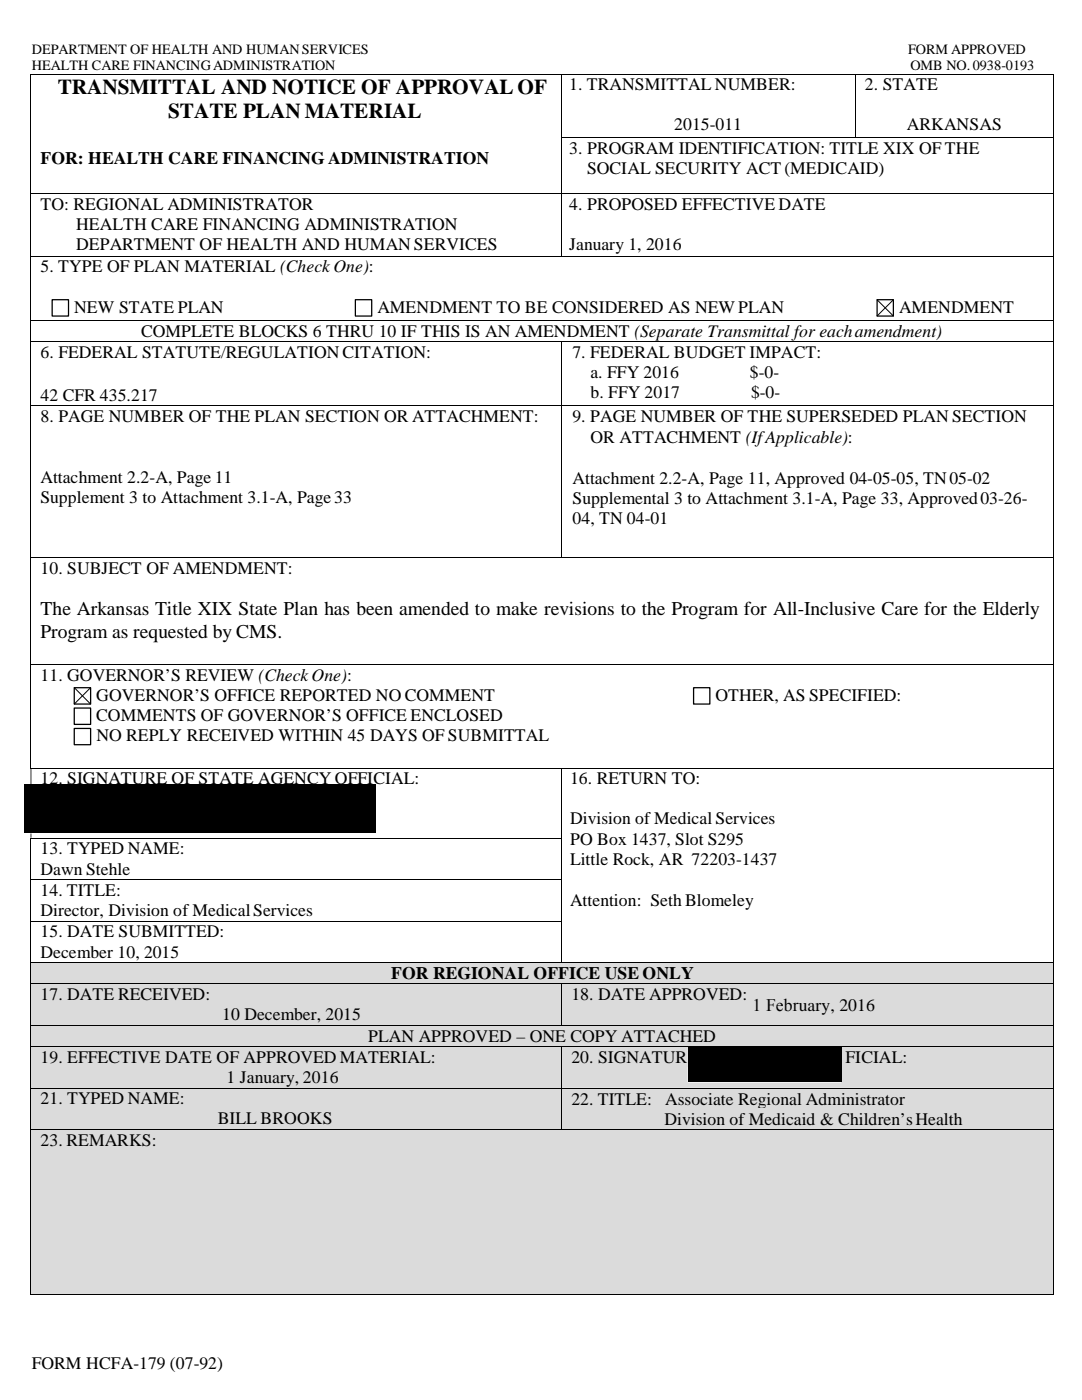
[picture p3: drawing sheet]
<svg xmlns="http://www.w3.org/2000/svg" width="216mm" height="279mm" viewBox="0 0 216 279" stroke-linecap="round" stroke-linejoin="round" font-family="sans-serif">
<defs><g id="words">
<g font-size="4.2">
<text x="11.5" y="18.8">TRANSMITTAL AND NOTICE OF APPROVAL OF</text>
<text x="33.5" y="23.6">STATE PLAN MATERIAL</text>
</g>
<g font-size="3.9">
<text x="8.1" y="122.8">The Arkansas Title XIX State Plan has been amended to make revisions to the Program for All-Inclusive Care for the Elderly</text>
<text x="8.1" y="127.3">Program as requested by CMS.</text>
</g>
<g font-size="3.5">
<text x="113.6" y="18">1. TRANSMITTAL NUMBER:</text>
<text x="172.6" y="18">2. STATE</text>
<text x="134.5" y="26">2015-011</text>
<text x="180.9" y="26">ARKANSAS</text>
<text x="8.1" y="32.8">FOR: HEALTH CARE FINANCING ADMINISTRATION</text>
<text x="113.6" y="30.7">3. PROGRAM IDENTIFICATION: TITLE XIX OF THE</text>
<text x="117.1" y="34.8">SOCIAL SECURITY ACT (MEDICAID)</text>
<text x="8.1" y="41.8">TO: REGIONAL ADMINISTRATOR</text>
<text x="113.6" y="41.9">4. PROPOSED EFFECTIVE DATE</text>
<text x="15.2" y="45.8">HEALTH CARE FINANCING ADMINISTRATION</text>
<text x="15.2" y="49.9">DEPARTMENT OF HEALTH AND HUMANSERVICES</text>
<text x="113.6" y="49.9">January 1, 2016</text>
<text x="8.1" y="54.4">5. TYPE OF PLAN MATERIAL (Check One):</text>
<text x="14.8" y="62.4">NEW STATE PLAN</text>
<text x="75.3" y="62.4">AMENDMENT TO BE CONSIDERED AS NEWPLAN</text>
<text x="179.4" y="62.4">AMENDMENT</text>
<text x="8.1" y="71.5">6. FEDERAL STATUTE/REGULATION CITATION:</text>
<text x="28.2" y="67.3">COMPLETE BLOCKS 6 THRU 10 IF THIS IS AN AMENDMENT (Separate Transmittal for eachamendment)</text>
<text x="114.2" y="71.5">7. FEDERAL BUDGET IMPACT:</text>
<text x="117.8" y="75.5">a. FFY 2016</text>
<text x="149.6" y="75.5">$-0-</text>
<text x="8.1" y="80">42 CFR 435.217</text>
<text x="117.8" y="79.5">b. FFY 2017</text>
<text x="149.9" y="79.5">$-0-</text>
<text x="8.1" y="84.2">8. PAGE NUMBER OF THE PLAN SECTION OR ATTACHMENT:</text>
<text x="114.2" y="84.3">9. PAGE NUMBER OF THE SUPERSEDED PLAN SECTION</text>
<text x="117.8" y="88.3">OR ATTACHMENT (IfApplicable):</text>
<text x="8.1" y="100.5">Supplement 3 to Attachment 3.1-A, Page33</text>
<text x="8.1" y="96.4">Attachment 2.2-A, Page 11</text>
<text x="114.3" y="100.6">Supplemental 3 to Attachment 3.1-A, Page 33, Approved03-26-</text>
<text x="114.3" y="96.5">Attachment 2.2-A, Page 11, Approved 04-05-05, TN05-02</text>
<text x="114.3" y="104.6">04, TN 04-01</text>
<text x="8.1" y="114.5">10. SUBJECT OF AMENDMENT:</text>
<text x="8.1" y="135.8">11. GOVERNOR’S REVIEW (CheckOne):</text>
<text x="19.2" y="139.8">GOVERNOR’S OFFICE REPORTED NO COMMENT</text>
<text x="19.2" y="143.9">COMMENTS OF GOVERNOR’S OFFICE ENCLOSED</text>
<text x="142.7" y="139.8">OTHER, AS SPECIFIED:</text>
<text x="19.2" y="148">NO REPLY RECEIVED WITHIN 45 DAYS OF SUBMITTAL</text>
<text x="8.1" y="156.5">12. SIGNATURE OF STATE AGENCY OFFICIAL:</text>
<text x="113.7" y="156.5">16. RETURN TO:</text>
<text x="113.7" y="164.5">Division of Medical Services</text>
<text x="8.1" y="170.5">13. TYPED NAME:</text>
<text x="113.7" y="168.6">PO Box 1437, Slot S295</text>
<text x="113.7" y="172.6">Little Rock, AR 72203-1437</text>
<text x="8.1" y="174.6">Dawn Stehle</text>
<text x="8.1" y="178.8">14. TITLE:</text>
<text x="8.1" y="182.8">Director, Division of MedicalServices</text>
<text x="113.7" y="180.8">Attention: Seth Blomeley</text>
<text x="8.1" y="187.1">15. DATE SUBMITTED:</text>
<text x="8.1" y="191.1">December 10, 2015</text>
<text x="78.1" y="195.4">FOR REGIONAL OFFICE USE ONLY</text>
<text x="8.1" y="199.6">17. DATE RECEIVED:</text>
<text x="44.3" y="203.5">10 December, 2015</text>
<text x="114" y="199.6">18. DATE APPROVED:</text>
<text x="150.2" y="201.8">1 February, 2016</text>
<text x="73.4" y="207.9">PLAN APPROVED – ONE COPY ATTACHED</text>
<text x="8.1" y="212.1">19. EFFECTIVE DATE OF APPROVED MATERIAL:</text>
<text x="114" y="212.1">20. SIGNATUR</text>
<text x="168.7" y="212.1">FICIAL:</text>
<text x="8.1" y="220.4">21. TYPED NAME:</text>
<text x="45.2" y="216.1">1 January, 2016</text>
<text x="114" y="220.4">22. TITLE:</text>
<text x="132.8" y="220.4">Associate Regional Administrator</text>
<text x="43.4" y="224.4">BILL BROOKS</text>
<text x="132.6" y="224.5">Division of Medicaid &amp; Children’sHealth</text>
<text x="8.1" y="228.7">23. REMARKS:</text>
<text x="6.3" y="273.3">FORM HCFA-179 (07-92)</text>
</g>
<g font-size="2.8">
<text x="6.3" y="10.8">DEPARTMENT OF HEALTH AND HUMANSERVICES</text>
<text x="181.2" y="10.8">FORM APPROVED</text>
<text x="6.3" y="14.1">HEALTH CARE FINANCINGADMINISTRATION</text>
<text x="181.7" y="14.1">OMB NO. 0938-0193</text>
</g>
</g></defs>
<path d="M10.4 59.8h3.3v3.3h-3.3zM70.9 59.8h3.3v3.3h-3.3zM175 59.8h3.3v3.3h-3.3zM14.8 137.2h3.3v3.3h-3.3zM138.4 137.2h3.2v3.3h-3.2zM14.8 141.3h3.3v3.3h-3.3zM14.8 145.4h3.3v3.2h-3.3z" fill="none" stroke="#000" stroke-width=".25"/>
<g fill="none" stroke="#000" stroke-width=".2">
<path d="M6.2 14.9v12.5M6.3 14.8h105.6M112 14.9v12.5M112.1 14.8h58.5M170.7 14.9v12.5M170.8 14.8h39.3M210.2 14.9v12.5M6.2 27.6v10.9M6.2 38.7v12.4M6.3 38.6h105.6M112 27.6v10.9M112 38.7v12.4"/>
<path d="M112.1 27.5h58.5M112.1 38.6h98M170.8 27.5h39.3M210.2 27.6v10.9M210.2 38.7v12.4M6.2 51.2v12.7M6.3 51.1h105.6M112.1 51.1h98M175 59.8l3.3 3.3M178.3 59.8l-3.3 3.3M210.2 51.2v12.7M6.2 64.1v4"/>
<path d="M6.2 68.3v12.6M6.3 64h203.8M6.3 68.2h105.6M112 68.3v12.6M112.1 68.2h98M210.2 64.1v4M210.2 68.3v12.6M6.2 81.1v30M6.3 81h105.6M112 81.1v30M112.1 81h98M210.2 81.1v30"/>
<path d="M6.2 111.3v21.2M6.3 111.2h105.6M112.1 111.2h98M210.2 111.3v21.2M6.2 132.7v20.5M6.3 132.6h203.8M14.8 137.2l3.3 3.3M18.1 137.2l-3.3 3.3M210.2 132.7v20.5M6.3 153.3h105.6M112 153.4v13.8M112.1 153.3h98"/>
<path d="M210.2 153.4v13.8M6.2 167.3v8.1M6.2 175.6v8.1M6.3 167.3h105.6M6.3 175.5h105.6M112 167.3v8.1M112 175.6v8.1M210.2 167.3v8.1M210.2 175.6v8.1M6.2 183.9v8.1M6.3 183.8h105.6M112 183.9v8.1"/>
<path d="M210.2 183.9v8.1"/>
</g>
<g fill="#000">
<path d="M6.1 14.7h.2v.2h-.2zM111.9 14.7h.2v.2h-.2zM170.6 14.7h.2v.2h-.2zM210.1 14.7h.2v.2h-.2zM6.1 27.4h.2v.2h-.2zM6.1 38.5h.2v.2h-.2zM111.9 27.4h.2v.2h-.2zM111.9 38.5h.2v.2h-.2zM170.6 27.4h.2v.2h-.2zM210.1 27.4h.2v.2h-.2zM210.1 38.5h.2v.2h-.2zM6.1 51.1h.2v.1h-.2z"/>
<path d="M111.9 51.1h.2v.1h-.2zM210.1 51.1h.2v.1h-.2zM6.1 63.9h.2v.2h-.2zM6.1 68.1h.2v.2h-.2zM111.9 68.1h.2v.2h-.2zM210.1 63.9h.2v.2h-.2zM210.1 68.1h.2v.2h-.2zM6.1 80.9h.2v.2h-.2zM111.9 80.9h.2v.2h-.2zM210.1 80.9h.2v.2h-.2zM6.1 111.1h.2v.2h-.2zM111.9 111.1h.2v.2h-.2z"/>
<path d="M210.1 111.1h.2v.2h-.2zM6.1 132.5h.2v.2h-.2zM210.1 132.5h.2v.2h-.2zM6.1 153.2h.2v.2h-.2zM111.9 153.2h.2v.2h-.2zM210.1 153.2h.2v.2h-.2zM6.1 167.2h.2v.1h-.2zM6.1 175.4h.2v.2h-.2zM111.9 167.2h.2v.1h-.2zM111.9 175.4h.2v.2h-.2zM210.1 167.2h.2v.1h-.2zM210.1 175.4h.2v.2h-.2z"/>
<path d="M6.1 183.7h.2v.2h-.2zM111.9 183.7h.2v.2h-.2zM210.1 183.7h.2v.2h-.2z"/>
<path d="M6.1 153.4v3.3h.2v-3.3zM6.1 166.3v.9h.2v-.9z"/>
</g>
<g fill="#dbdbdb">
<path d="M6.3 192.2h203.8v4.1h-203.8z" fill-rule="evenodd"/>
<path d="M6.3 192.2h203.8v4h-203.8z" fill-rule="evenodd"/>
</g>
<path d="M6.1 192h.2v.2h-.2zM111.9 192h.2v.2h-.2zM210.1 192h.2v.2h-.2z" fill="#000"/>
<path d="M6.2 192.2v4.1M6.3 192.1h105.6M112.1 192.1h98M210.2 192.2v4.1" fill="none" stroke="#000" stroke-width=".2"/>
<g fill="#dbdbdb">
<path d="M6.3 196.4h105.6v8.2h-105.6z" fill-rule="evenodd"/>
<path d="M6.3 196.4h105.6v4h-105.6z" fill-rule="evenodd"/>
<path d="M6.3 200.4h105.6v4h-105.6z" fill-rule="evenodd"/>
<path d="M112.1 196.4h98v8.2h-98z" fill-rule="evenodd"/>
<path d="M112.1 196.4h98v4h-98z" fill-rule="evenodd"/>
<path d="M112.1 200.4h98v4h-98z" fill-rule="evenodd"/>
</g>
<path d="M6.1 196.3h.2v.1h-.2zM111.9 196.3h.2v.1h-.2zM210.1 196.3h.2v.1h-.2z" fill="#000"/>
<path d="M6.2 196.4v8.2M6.3 196.3h105.6M112 196.4v8.2M112.1 196.3h98M210.2 196.4v8.2" fill="none" stroke="#000" stroke-width=".2"/>
<g fill="#dbdbdb">
<path d="M6.3 204.7h203.8v4.1h-203.8z" fill-rule="evenodd"/>
<path d="M6.3 204.7h203.8v4h-203.8z" fill-rule="evenodd"/>
</g>
<path d="M6.1 204.6h.2v.1h-.2zM111.9 204.6h.2v.1h-.2zM210.1 204.6h.2v.1h-.2z" fill="#000"/>
<path d="M6.2 204.7v4.1M6.3 204.6h105.6M112.1 204.6h98M210.2 204.7v4.1" fill="none" stroke="#000" stroke-width=".2"/>
<g fill="#dbdbdb">
<path d="M6.3 209h105.6v8.1h-105.6z" fill-rule="evenodd"/>
<path d="M6.3 209h105.6v3.9h-105.6z" fill-rule="evenodd"/>
<path d="M6.3 212.9h105.6v4.1h-105.6z" fill-rule="evenodd"/>
<path d="M112.1 209v8.1h98v-8.1zM137.2 209.2h30.6v6.9h-30.6z" fill-rule="evenodd"/>
<path d="M112.1 209h98v3.9h-42.3v-3.7h-30.6v3.7h-25.1z" fill-rule="evenodd"/>
</g>
<path d="M6.1 208.8h.2v.2h-.2zM111.9 208.8h.2v.2h-.2zM210.1 208.8h.2v.2h-.2z" fill="#000"/>
<path d="M6.2 209v8.1M6.3 208.9h105.6M112 209v8.1M112.1 208.9h98M210.2 209v8.1" fill="none" stroke="#000" stroke-width=".2"/>
<g fill="#dbdbdb">
<path d="M6.3 217.3h105.6v8h-105.6z" fill-rule="evenodd"/>
<path d="M6.3 217.3h105.6v3.9h-105.6z" fill-rule="evenodd"/>
<path d="M6.3 221.2h105.6v4h-105.6z" fill-rule="evenodd"/>
<path d="M112.1 217.3h98v8h-98z" fill-rule="evenodd"/>
<path d="M112.1 217.3h98v4h-98z" fill-rule="evenodd"/>
<path d="M112.1 221.3h98v4h-98z" fill-rule="evenodd"/>
</g>
<path d="M6.1 217.1h.2v.2h-.2zM111.9 217.1h.2v.2h-.2zM210.1 217.1h.2v.2h-.2z" fill="#000"/>
<path d="M6.2 217.3v8M6.3 217.2h105.6M112 217.3v8M112.1 217.2h98M210.2 217.3v8" fill="none" stroke="#000" stroke-width=".2"/>
<g fill="#dbdbdb">
<path d="M6.3 225.5h203.8v32.9h-203.8z" fill-rule="evenodd"/>
<path d="M6.3 225.5h203.8v3.9h-203.8z" fill-rule="evenodd"/>
</g>
<path d="M4.9 156.5h70.1v9.7h-70.1zM137.4 209h30.6v6.9h-30.6zM6.1 225.3h.2v.2h-.2zM111.9 225.3h.2v.2h-.2zM210.1 225.3h.2v.2h-.2zM6.1 258.4h.2v.1h-.2zM210.1 258.4h.2v.1h-.2z" fill="#000"/>
<path d="M6.2 225.5v32.9M6.3 225.4h105.6M112.1 225.4h98M210.2 225.5v32.9M6.3 258.4h203.8" fill="none" stroke="#000" stroke-width=".2"/>
<use href="#words"/>
</svg>
